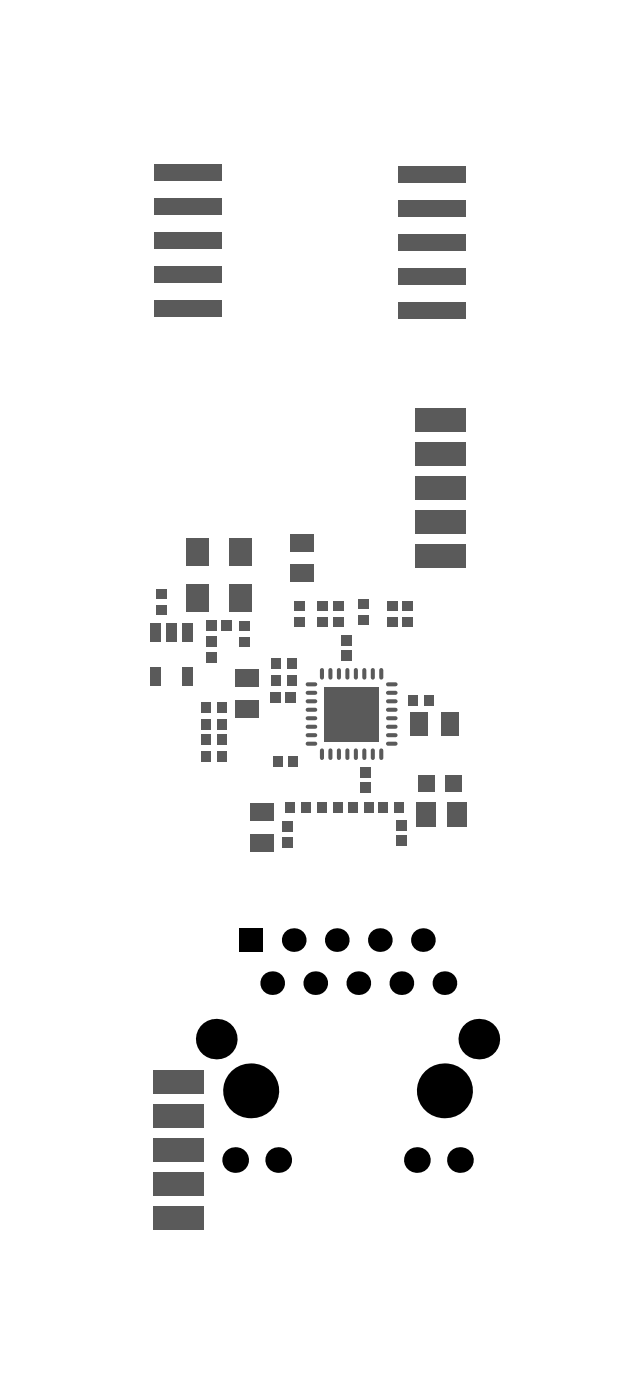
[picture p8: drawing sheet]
<svg xmlns="http://www.w3.org/2000/svg" width="122mm" height="275mm" viewBox="0 0 122 275" stroke-linecap="round" stroke-linejoin="round" font-family="sans-serif">
<g fill="#000">
<circle cx="65.3" cy="136.5" r=".83"/>
<circle cx="68.9" cy="136.5" r=".83"/>
<circle cx="72.6" cy="136.5" r=".83"/>
<circle cx="65.3" cy="143.8" r=".83"/>
<circle cx="65.3" cy="140.2" r=".83"/>
<circle cx="68.9" cy="143.8" r=".83"/>
<circle cx="68.9" cy="140.2" r=".83"/>
<circle cx="72.6" cy="143.8" r=".83"/>
<circle cx="72.6" cy="140.2" r=".83"/>
<circle cx="53.4" cy="193" r="2.32"/>
<circle cx="57.6" cy="184.5" r="2.32"/>
<circle cx="61.8" cy="193" r="2.32"/>
<circle cx="66" cy="184.5" r="2.32"/>
<circle cx="70.2" cy="193" r="2.32"/>
<circle cx="74.4" cy="184.5" r="2.32"/>
<circle cx="78.7" cy="193" r="2.32"/>
<circle cx="82.9" cy="184.5" r="2.32"/>
<circle cx="87.1" cy="193" r="2.32"/>
<circle cx="42.4" cy="204" r="4"/>
<circle cx="49.1" cy="214.1" r="5.4"/>
<circle cx="87.1" cy="214.1" r="5.4"/>
<circle cx="93.8" cy="204" r="4"/>
<circle cx="46.1" cy="227.7" r="2.52"/>
<circle cx="54.5" cy="227.7" r="2.52"/>
<circle cx="81.7" cy="227.7" r="2.52"/>
<circle cx="90.1" cy="227.7" r="2.52"/>
</g>
<path d="M46.8 182.2h4.7v4.7h-4.7z" fill-rule="evenodd" fill="#000"/>
<g fill="#5a5a5a">
<path d="M29.4 122.3h2v3.7h-2z" fill-rule="evenodd"/>
<path d="M30.5 115.6h2.1v2h-2.1z" fill-rule="evenodd"/>
<path d="M35.7 122.3h2v3.7h-2z" fill-rule="evenodd"/>
<path d="M36.4 114.7h4.5v5.3h-4.5z" fill-rule="evenodd"/>
<path d="M42.6 144.1h1.9v2.1h-1.9z" fill-rule="evenodd"/>
<path d="M42.6 141.1h1.9v2.1h-1.9z" fill-rule="evenodd"/>
<path d="M42.6 137.8h1.9v2.1h-1.9z" fill-rule="evenodd"/>
<path d="M43.3 121.8h2.1v2h-2.1z" fill-rule="evenodd"/>
<path d="M49 163.7h4.6v3.5h-4.6z" fill-rule="evenodd"/>
<path d="M55.4 161.3h2v2h-2z" fill-rule="evenodd"/>
<path d="M55.4 164.3h2v2h-2z" fill-rule="evenodd"/>
<path d="M59 157.4h1.9v2.1h-1.9z" fill-rule="evenodd"/>
<path d="M55.9 157.4h1.9v2.1h-1.9z" fill-rule="evenodd"/>
<path d="M56.6 148.4h1.9v2.1h-1.9z" fill-rule="evenodd"/>
<path d="M55.9 135.8h2.1v2.1h-2.1z" fill-rule="evenodd"/>
<path d="M56.2 129.1h2v2.1h-2z" fill-rule="evenodd"/>
<path d="M57.6 121.1h2v1.9h-2z" fill-rule="evenodd"/>
<path d="M57.6 118h2v1.9h-2z" fill-rule="evenodd"/>
<path d="M62.2 157.4h1.9v2.1h-1.9z" fill-rule="evenodd"/>
<path d="M65.3 157.4h1.9v2.1h-1.9z" fill-rule="evenodd"/>
</g>
<path d="M63.1 131.5v1.5M64.8 131.5v1.5M66.4 131.5v1.5" fill="none" stroke="#5a5a5a" stroke-width=".8"/>
<g fill="#5a5a5a">
<path d="M62.2 121.1h2.1v1.9h-2.1z" fill-rule="evenodd"/>
<path d="M65.2 121.1h2.1v1.9h-2.1z" fill-rule="evenodd"/>
<path d="M62.2 118h2.1v1.9h-2.1z" fill-rule="evenodd"/>
<path d="M65.2 118h2.1v1.9h-2.1z" fill-rule="evenodd"/>
<path d="M71.3 157.4h1.9v2.1h-1.9z" fill-rule="evenodd"/>
<path d="M70.5 150.6h2.1v2.1h-2.1z" fill-rule="evenodd"/>
</g>
<path d="M69.7 131.5v1.5M71.4 131.5v1.5M73.1 131.5v1.5" fill="none" stroke="#5a5a5a" stroke-width=".8"/>
<g fill="#5a5a5a">
<path d="M70.2 120.8h2.1v1.9h-2.1z" fill-rule="evenodd"/>
<path d="M70.2 117.7h2.1v1.9h-2.1z" fill-rule="evenodd"/>
<path d="M77.6 163.9h2.1v2.1h-2.1z" fill-rule="evenodd"/>
<path d="M77.3 157.4h1.9v2.1h-1.9z" fill-rule="evenodd"/>
</g>
<path d="M76 136h1.5M76 137.7h1.5M76 139.3h1.5M76 142.7h1.5M76 144.3h1.5M76 146h1.5" fill="none" stroke="#5a5a5a" stroke-width=".8"/>
<g fill="#5a5a5a">
<path d="M78.8 121.1h2.1v1.9h-2.1z" fill-rule="evenodd"/>
<path d="M75.9 121.1h2v1.9h-2z" fill-rule="evenodd"/>
<path d="M78.8 118h2.1v1.9h-2.1z" fill-rule="evenodd"/>
<path d="M75.9 118h2v1.9h-2z" fill-rule="evenodd"/>
<path d="M83.1 136.5h2v2h-2z" fill-rule="evenodd"/>
<path d="M30.5 118.8h2.1v1.9h-2.1z" fill-rule="evenodd"/>
<path d="M29.4 131h2v3.6h-2z" fill-rule="evenodd"/>
<path d="M35.7 131h2v3.6h-2z" fill-rule="evenodd"/>
<path d="M36.4 105.7h4.5v5.3h-4.5z" fill-rule="evenodd"/>
<path d="M42.6 147.4h1.9v2.1h-1.9z" fill-rule="evenodd"/>
<path d="M49 157.7h4.6v3.5h-4.6z" fill-rule="evenodd"/>
<path d="M56.2 132.5h2v2h-2z" fill-rule="evenodd"/>
</g>
<path d="M63.1 147.3v1.5M64.8 147.3v1.5M66.4 147.3v1.5M69.7 147.3v1.5M71.4 147.3v1.5M73.1 147.3v1.5" fill="none" stroke="#5a5a5a" stroke-width=".8"/>
<g fill="#5a5a5a">
<path d="M70.5 153.6h2.1v2.1h-2.1z" fill-rule="evenodd"/>
<path d="M77.6 160.9h2.1v2.1h-2.1z" fill-rule="evenodd"/>
</g>
<path d="M76 134.3h1.5M76 141h1.5" fill="none" stroke="#5a5a5a" stroke-width=".8"/>
<g fill="#5a5a5a">
<path d="M82 152.1h3.1v3.4h-3.1z" fill-rule="evenodd"/>
<path d="M29.9 236.7h10v4.6h-10z" fill-rule="evenodd"/>
<path d="M29.9 230h10v4.7h-10z" fill-rule="evenodd"/>
<path d="M29.9 223.3h10v4.7h-10z" fill-rule="evenodd"/>
<path d="M29.9 216.7h10v4.7h-10z" fill-rule="evenodd"/>
<path d="M29.9 210h10v4.7h-10z" fill-rule="evenodd"/>
<path d="M39.5 144.1h1.9v2.1h-1.9z" fill-rule="evenodd"/>
<path d="M39.5 141.1h1.9v2.1h-1.9z" fill-rule="evenodd"/>
<path d="M39.5 137.8h1.9v2.1h-1.9z" fill-rule="evenodd"/>
<path d="M40.5 127.9h2.1v2.1h-2.1z" fill-rule="evenodd"/>
<path d="M46.8 121.9h2.1v2h-2.1z" fill-rule="evenodd"/>
<path d="M40.3 121.8h2.1v2h-2.1z" fill-rule="evenodd"/>
<path d="M32.6 122.3h2v3.7h-2z" fill-rule="evenodd"/>
<path d="M44.8 114.7h4.5v5.3h-4.5z" fill-rule="evenodd"/>
<path d="M68.1 157.4h2v2.1h-2z" fill-rule="evenodd"/>
<path d="M74.1 157.4h2v2.1h-2z" fill-rule="evenodd"/>
<path d="M53.4 148.4h2v2.1h-2z" fill-rule="evenodd"/>
</g>
<path d="M60.3 139.3h1.5M60.3 137.7h1.5M60.3 136h1.5M60.3 146h1.5M60.3 144.3h1.5M60.3 142.7h1.5" fill="none" stroke="#5a5a5a" stroke-width=".8"/>
<g fill="#5a5a5a">
<path d="M52.9 135.8h2.1v2.1h-2.1z" fill-rule="evenodd"/>
<path d="M53.1 129.1h1.9v2.1h-1.9z" fill-rule="evenodd"/>
</g>
<path d="M68.1 131.5v1.5M74.7 131.5v1.5" fill="none" stroke="#5a5a5a" stroke-width=".8"/>
<g fill="#5a5a5a">
<path d="M66.9 127.6h2v2.1h-2z" fill-rule="evenodd"/>
<path d="M66.9 124.6h2v2.1h-2z" fill-rule="evenodd"/>
<path d="M80 136.5h1.9v2h-1.9z" fill-rule="evenodd"/>
<path d="M81.4 100.2h10v4.6h-10z" fill-rule="evenodd"/>
<path d="M81.4 93.5h10v4.7h-10z" fill-rule="evenodd"/>
<path d="M81.4 86.9h10v4.6h-10z" fill-rule="evenodd"/>
<path d="M81.4 80.2h10v4.7h-10z" fill-rule="evenodd"/>
<path d="M39.5 147.4h1.9v2.1h-1.9z" fill-rule="evenodd"/>
<path d="M46.8 125.1h2.1v1.9h-2.1z" fill-rule="evenodd"/>
<path d="M40.5 124.9h2.1v2.1h-2.1z" fill-rule="evenodd"/>
<path d="M46 131.4h4.6v3.5h-4.6z" fill-rule="evenodd"/>
<path d="M46 137.4h4.6v3.5h-4.6z" fill-rule="evenodd"/>
<path d="M44.8 105.7h4.5v5.3h-4.5z" fill-rule="evenodd"/>
<path d="M30.2 58.9h13.3v3.3h-13.3z" fill-rule="evenodd"/>
<path d="M30.2 52.2h13.3v3.4h-13.3z" fill-rule="evenodd"/>
<path d="M30.2 45.6h13.3v3.3h-13.3z" fill-rule="evenodd"/>
<path d="M30.2 38.9h13.3v3.4h-13.3z" fill-rule="evenodd"/>
</g>
<path d="M60.3 134.3h1.5M60.3 141h1.5M68.1 147.3v1.5M74.7 147.3v1.5" fill="none" stroke="#5a5a5a" stroke-width=".8"/>
<g fill="#5a5a5a">
<path d="M53.1 132.5h1.9v2h-1.9z" fill-rule="evenodd"/>
<path d="M56.8 104.8h4.7v3.5h-4.7z" fill-rule="evenodd"/>
<path d="M56.8 110.7h4.7v3.5h-4.7z" fill-rule="evenodd"/>
<path d="M87.3 152.1h3.1v3.4h-3.1z" fill-rule="evenodd"/>
<path d="M87.6 157.4h3.8v4.8h-3.8z" fill-rule="evenodd"/>
<path d="M81.6 157.4h3.8v4.8h-3.8z" fill-rule="evenodd"/>
<path d="M81.4 106.8h10v4.7h-10z" fill-rule="evenodd"/>
<path d="M30.2 32.3h13.3v3.3h-13.3z" fill-rule="evenodd"/>
<path d="M63.6 134.8h10.6v10.7h-10.6z" fill-rule="evenodd"/>
<path d="M86.4 139.8h3.5v4.7h-3.5z" fill-rule="evenodd"/>
<path d="M80.5 139.8h3.4v4.7h-3.4z" fill-rule="evenodd"/>
<path d="M78.1 39.3h13.3v3.3h-13.3z" fill-rule="evenodd"/>
<path d="M78.1 32.6h13.3v3.3h-13.3z" fill-rule="evenodd"/>
<path d="M78.1 59.2h13.3v3.4h-13.3z" fill-rule="evenodd"/>
<path d="M78.1 52.6h13.3v3.3h-13.3z" fill-rule="evenodd"/>
<path d="M78.1 45.9h13.3v3.3h-13.3z" fill-rule="evenodd"/>
</g>
</svg>
